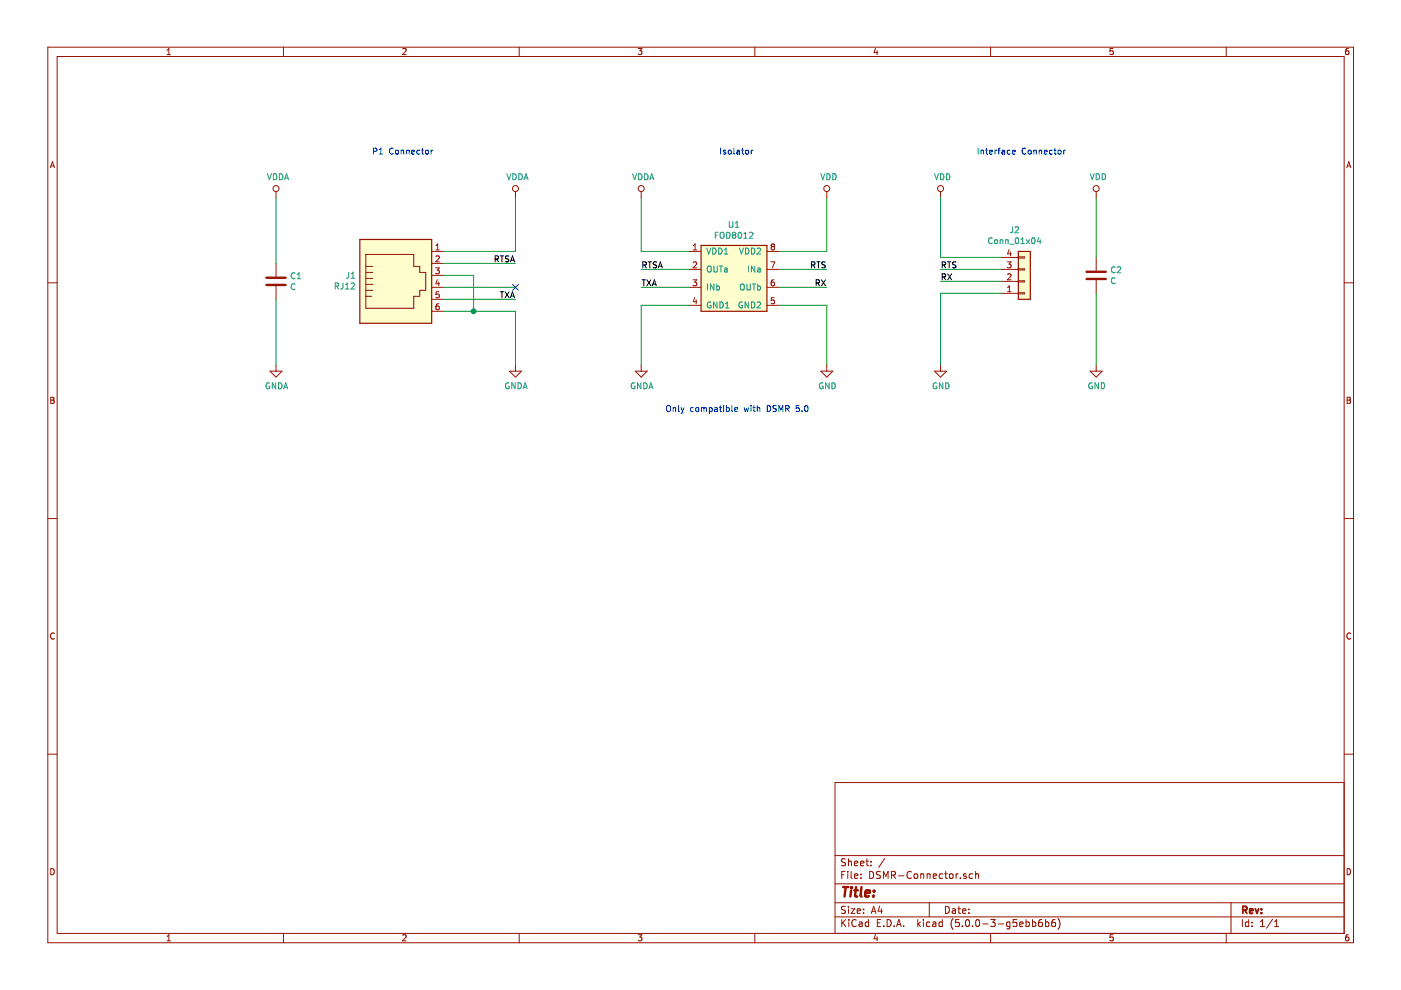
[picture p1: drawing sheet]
<svg xmlns="http://www.w3.org/2000/svg" width="297mm" height="210mm" viewBox="0 0 297 210" stroke-linecap="round" stroke-linejoin="round" font-family="sans-serif">
<g fill="#fffecd" stroke="#fffecd" stroke-width=".25">
<path d="M215.9 53.3h2.6v10.2h-2.6z" fill-rule="evenodd"/>
<path d="M76.3 50.8h15.2v17.7h-15.2z" fill-rule="evenodd"/>
<path d="M148.6 52h14v14h-14z" fill-rule="evenodd"/>
</g>
<g fill="none" stroke="#981200" stroke-width=".21">
<path d="M10.1 10h276.9v189.9h-276.9zM12.1 12h272.9v185.9h-272.9zM35.4 11.6h.8M35.4 10.6l.4-.3v1.3M60.1 10v2M85.4 10.4l.5-.1 .2 .3-.8 1h.8M110.1 10v2M135.3 10.3h.8l-.4 .5 .3 .1v.5l-.1 .2-.6-.2M160 10v2M185.6 10.2l-.3 .9h.8M186 10.7v.9M210 10v2"/>
<path d="M236 10.3h-.6l-.1 .6 .6-.1 .1 .6-.2 .2-.5-.2M260 10v2M285.9 10.3h-.4l-.2 .3v.7l.2 .3 .5-.2-.1-.6h-.4l-.2 .2M10.7 35.6l.4-1.3 .5 1.3M10.8 35.2h.6M285.5 35.6l.5-1.3 .4 1.3M285.6 35.2h.7M10.1 60h2M58.5 40.6v1.3M58.5 55.8v2.8M77.6 53.9h.1M77.6 56.5h1.2"/>
<path d="M77.6 53.9h10.1v2.6h1.3v1.3h1.3v3.8h-1.3v1.2h-1.3v2.6h-10.1zM77.6 57.8h1.2M77.6 59h1.2M78.8 56.5h.1M78.8 57.8h.1M78.8 59h.1M91.5 53.3h2.6M91.5 55.8h2.6M91.5 58.4h2.6M92.4 56.8h.7l-.4 .5 .4 .1v.4l-.2 .3-.5-.2M92.4 54.4l.5-.2 .2 .4-.7 .9h.7M92.4 53h.7"/>
<path d="M92.4 52.1l.4-.4v1.3M92.7 59.3l-.3 .9h.8M93 59.8v.8M109.3 40.6v1.3M135.9 40.6v1.3M146.1 57.1h2.5M146.1 53.3h2.5M146.9 59.3h.8l-.4 .5 .4 .1v.5l-.2 .2-.6-.1M147 55.6l.5-.1 .2 .4-.8 .9h.8M147 53h.7M147 52.1l.4-.4v1.3M162.6 57.1h2.5"/>
<path d="M162.6 53.3h2.5M163.4 55.5h.9l-.6 1.3M163.7 52.3l-.2 .2v.3l.2 .2 .4-.1 .1-.1v-.3l-.2-.2M163.7 52.3l-.2-.3 .2-.3h.3l.2 .3-.2 .3M163.7 52.3h.3M164.1 59.3h-.2a.79 .79 0 0 0-.2 1.3l.4-.1 .1-.4-.2-.3h-.3l-.2 .3M175.3 40.6v1.3M199.4 40.6v1.3M212.1 59.7h3.8M212.1 57.1h3.8M212.1 54.6h3.8M213.6 55.5h.8l-.5 .5 .4 .1 .1 .5-.3 .2-.5-.1"/>
<path d="M213.6 58.2l.5-.1 .3 .3-.8 .9h.8M213.9 52.9l-.3 .9h.8M214.2 53.4v.8M215.9 54.5h1.3v.2h-1.3zM215.9 57h1.3v.2h-1.3zM215.9 59.5h1.3v.3h-1.3zM232.4 40.6v1.3M232.4 54.6v2.8M232.4 59.4v2.8M285 60h2M57.3 78.7h2.5l-1.3 1.3zM58.5 60.7v2.8"/>
<path d="M58.5 77.4v1.3M77.6 62.8h.1M77.6 60.3h1.2M77.6 61.6h1.2M77.6 62.8h1.2M78.8 60.3h.1M78.8 61.6h.1M91.5 60.9h2.6M91.5 63.5h2.6M91.5 66h2.6M93 64.4h-.2a.79 .79 0 0 0-.1 1.3l.3-.1 .1-.5-.2-.2h-.2l-.3 .2M93.1 61.9h-.6l-.1 .6 .5-.2 .2 .3v.3l-.2 .2-.5-.1"/>
<path d="M108 78.7h2.6l-1.3 1.3zM109.3 77.4v1.3M134.7 78.7h2.5l-1.3 1.3zM135.9 77.4v1.3M146.1 60.9h2.5M146.1 64.7h2.5M147.3 63.1l-.3 .9h.8M147.6 63.6v.8M162.6 60.9h2.5M162.6 64.7h2.5M164.2 63.1h-.6l-.1 .6 .5-.1 .2 .3v.3l-.2 .2-.5-.1M174 78.7h2.6l-1.3 1.3z"/>
<path d="M175.3 77.4v1.3M198.1 78.7h2.6l-1.3 1.3zM199.4 77.4v1.3M212.1 62.2h3.8M213.6 61.9h.8M213.6 61l.4-.4v1.3M215.9 62.1h1.3v.2h-1.3zM231.1 78.7h2.6l-1.3 1.3zM232.4 77.4v1.3M10.8 84.2h.4l.3 .3-.3 .3 .3 .3-.2 .4h-.5zM10.8 84.8h.4M285.6 84.2h.5l.2 .3-.2 .3 .3 .3-.3 .4h-.5z"/>
<path d="M285.6 84.8h.5M10.1 109.9h2M285 109.9h2M11.5 134.3a.58 .58 0 0 0-.8 .5 .58 .58 0 0 0 .8 .6M286.4 134.3a.58 .58 0 0 0-.8 .5 .58 .58 0 0 0 .8 .6M10.1 159.9h2M285 159.9h2M285 165.9h-108v32M10.8 184.2a.65 .65 0 0 1 .7 .6 .65 .65 0 0 1-.7 .7zM35.4 198.5l.4-.3v1.3M35.4 199.5h.8M60.1 197.9v2"/>
<path d="M85.4 198.3l.5-.1 .2 .3-.8 1h.8M110.1 197.9v2M135.3 198.2h.8l-.4 .5 .3 .1v.6l-.1 .1-.6-.1M160 197.9v2M177 194.4h108M177 191.4h108M177 187.4h108M177 181.4h108M178.5 185.5h.5M178.5 195v1.5M178.7 195.6l.6 .9M179.2 184.8h-.7v1.5"/>
<path d="M179.2 192.2h-.5l-.3 .2 .1 .4 .7 .3v.4l-.2 .2-.6-.1M179.2 182.1h-.5l-.3 .2 .1 .4 .7 .3v.4l-.2 .2-.6-.1M179.3 195l-.8 .8M179.7 184.8v.1M179.7 185.3v1M179.9 182.1v1.5M179.9 192.2v.1M179.9 192.7v1M179.9 182.7l.2-.1h.3l.1 1M180 195v.1M180 195.5v1M180.4 192.7h.8l-.8 1h.8"/>
<path d="M180.4 184.8v1.3l.3 .2M181.2 185.8l.7-.2-.1-.3h-.4l-.2 .2v.7h.6M181.2 183.1l.7-.2-.1-.3h-.4l-.2 .2v.7h.6M181.5 195.1a.59 .59 0 0 0-.7 0 .59 .59 0 0 0-.2 .7 .56 .56 0 0 0 .3 .6 .56 .56 0 0 0 .6-.1M181.7 193.2l.8-.2-.1-.2-.5-.1-.2 .2 .1 .7h.6M182.2 195.5h.5l.1 1M182.5 183.1l.7-.2-.1-.3h-.4l-.2 .2v.7h.6M182.5 186.1v.2M182.5 185.3v.2M182.8 195.8l-.5 .1-.2 .2 .2 .4 .5-.1M183.1 193.5v.2M183.1 192.8v.1"/>
<path d="M183.6 182.6h.6M183.8 182.1v1.3l.4 .2M184.2 195.5h-.5l-.3 .2 .1 .6 .2 .2 .5-.1M184.2 195v1.5M184.4 184.8a.75 .75 0 0 1 .8 .7 .75 .75 0 0 1-.8 .8zM184.7 183.4v.2M184.7 182.6v.2M184.7 193.7l.5-1.5 .5 1.5M184.9 193.2h.7M185.6 198.1l-.3 .9h.8M186 198.6v.9M186 195.7h.5"/>
<path d="M186.5 192.1l-.3 1.1h.9M186.7 184.8h-.6l-.3 .2 .1 .3 .7 .4v.4l-.2 .2-.6-.1M186.7 195h-.7v1.5h.7M186.9 192.7v1M187.3 186.3v-1.5l.5 1 .5-1v1.5M187.4 196.3v.2M187.6 182l-1.3 1.9M188.1 195a.76 .76 0 0 1 .9 .7 .76 .76 0 0 1-.9 .8zM189 185.5h.7l.2-.2-.1-.4-.2-.1h-.6v1.5M189.4 185.5l.5 .8M189.6 196.3v.2M190.1 196.5l.5-1.5 .5 1.5"/>
<path d="M190.2 196h.7M190.5 185.7h1.1M191.6 196.3v.2M193.2 184.9a.59 .59 0 0 0-.7 0 .59 .59 0 0 0-.2 .7 .56 .56 0 0 0 .3 .6 .56 .56 0 0 0 .6-.1M193.9 185.4l.2-.1 .4 .1v.7l-.2 .2-.4-.2zM194.6 195v1.5M194.7 195.9l.4 .6M195.1 195.5l-.5 .5M195.2 185.4l.2-.1h.4l.1 1M195.2 185.3v1M195.8 195v.1M195.8 195.5v1"/>
<path d="M196.6 185.4l.2-.1h.4v1M196.6 185.3v1M197 191.4v3M197.2 195.5h-.5l-.3 .2 .1 .6 .2 .2 .5-.1M197.8 195.5h.5l.1 1M197.9 185.8l.7-.2-.1-.3h-.4l-.2 .2v.7h.6M198.4 195.8l-.7 .3 .2 .4 .5-.1M199.8 195.5h-.4l-.3 .2v.6l.3 .2 .4-.1M199.8 195v1.5M199.8 185.3h-.4l-.3 .2 .1 .6 .2 .2 .4-.1M200.3 185.3h.6M200.5 192.2a.75 .75 0 0 1 .8 .7 .75 .75 0 0 1-.8 .8z"/>
<path d="M200.5 184.8v1.3l.4 .2M201.3 185.4l.3-.1 .4 .1v.7l-.2 .2-.5-.2zM202 192.8h.5l.1 .9M202.1 194.8a1.71 1.71 0 0 0 0 2.2M202.6 193l-.5 .1-.2 .2 .2 .4 .5-.1M202.7 185.3v1M203.1 192.7h.6M203.1 185.3l-.4 .2M203.3 192.2v1.3l.4 .2M203.3 195h-.7v.7l.7-.1 .1 .2-.1 .5-.2 .2-.5-.2M203.6 186.1v.2M204.1 196.3v.2"/>
<path d="M204.1 193.2l.7-.2-.1-.2-.4-.1-.2 .2 .1 .7h.5M204.8 195.1l.3-.1a.81 .81 0 0 1 .5 .7 .81 .81 0 0 1-.5 .8l-.3-.2-.1-.4zM204.8 185.3h-.3l-.2 .2v.2l.5 .1v.4h-.5M205.4 193.5v.2M205.4 192.8v.1M206.2 196.3v.2M206.2 185.3h-.4l-.3 .2 .1 .6 .2 .2 .4-.1M206.8 184.8v1.5M206.8 185.4l.3-.1h.3l.1 1M207 195.1l.3-.1a.85 .85 0 0 1-.1 1.5l-.2-.2-.2-.4zM208.3 195.9h1.2M210 197.9v2"/>
<path d="M210 195h1l-.5 .5 .4 .2v.6l-.2 .2-.7-.2M211.6 195.9h1.2M214.1 195.5h-.4l-.3 .2 .1 .6 .2 .2 .4-.1M214.1 195.5v1.3l-.3 .2-.3-.1M215.6 195h-.8v.7l.7-.1 .1 .7-.3 .2-.5-.2M216.2 196l.7-.2-.1-.3h-.4l-.2 .2 .1 .7h.5M217.5 195.5h.5l.2 .2-.1 .7h-.6M217.5 195v1.5M218.9 195.5h.4l.3 .2-.1 .6-.2 .2-.4-.1M218.9 195v1.5M220.9 195h-.4a1.11 1.11 0 0 0-.2 1.4l.5 .1 .2-.2v-.5l-.2-.3-.5 .1-.1 .2M221.7 195.5h.4l.3 .2-.1 .7h-.6"/>
<path d="M221.7 195v1.5M223.7 195h-.5a1.16 1.16 0 0 0-.1 1.4l.4 .1 .3-.2v-.5l-.3-.3-.4 .1-.1 .2M224.3 194.8a1.71 1.71 0 0 1 0 2.2M236 198.2h-.6l-.1 .6 .6-.1 .1 .7-.2 .1-.5-.1M260 197.9v2M261 191.4v6.5M263.4 195v1.5M264.8 195.5h-.5l-.3 .2 .2 .7h.6M264.8 195v1.5M265.5 196.3v.2M265.5 195.5v.2M267.2 196.5h.9"/>
<path d="M267.2 195.4l.5-.4v1.5M269.8 194.9l-1.3 1.9M270.2 196.5h.9M270.2 195.4l.5-.4v1.5M285.6 184.2a.65 .65 0 0 1 .8 .6 .65 .65 0 0 1-.8 .7zM285.9 198.2h-.4l-.2 .3v.7l.2 .3 .5-.1-.1-.7h-.4l-.2 .2"/>
<circle cx="58.5" cy="40" r=".63"/>
<circle cx="109.3" cy="40" r=".63"/>
<circle cx="135.9" cy="40" r=".63"/>
<circle cx="175.3" cy="40" r=".63"/>
<circle cx="199.4" cy="40" r=".63"/>
<circle cx="232.4" cy="40" r=".63"/>
</g>
<path d="M76.3 50.8h15.2v17.7h-15.2zM148.6 52h14v14h-14zM215.9 53.3h2.6v10.2h-2.6z" fill="none" stroke="#981200" stroke-width=".25"/>
<g fill="none" stroke="#009596" stroke-width=".21">
<path d="M56.7 36.8l.4 1.3 .5-1.3M58 36.8a.64 .64 0 0 1 .7 .7 .64 .64 0 0 1-.7 .6zM59.2 36.8a.64 .64 0 0 1 .8 .7 .64 .64 0 0 1-.8 .6zM60.3 38.1l.5-1.3 .4 1.3M60.5 37.7h.6M107.5 36.8l.4 1.3 .4-1.3M108.7 36.8a.64 .64 0 0 1 .8 .7 .64 .64 0 0 1-.8 .6zM110 36.8a.64 .64 0 0 1 .7 .7 .64 .64 0 0 1-.7 .6zM111.1 38.1l.4-1.3 .5 1.3M111.2 37.7h.6M134.1 36.8l.5 1.3 .4-1.3M135.4 36.8a.64 .64 0 0 1 .7 .7 .64 .64 0 0 1-.7 .6z"/>
<path d="M136.7 36.8a.64 .64 0 0 1 .7 .7 .64 .64 0 0 1-.7 .6zM137.7 38.1l.5-1.3 .4 1.3M137.9 37.7h.6M174 36.8l.5 1.3 .4-1.3M175.3 36.8a.64 .64 0 0 1 .7 .7 .64 .64 0 0 1-.7 .6zM176.6 36.8a.64 .64 0 0 1 .7 .7 .64 .64 0 0 1-.7 .6zM198.1 36.8l.5 1.3 .4-1.3M199.4 36.8a.64 .64 0 0 1 .7 .7 .64 .64 0 0 1-.7 .6zM200.7 36.8a.64 .64 0 0 1 .7 .7 .64 .64 0 0 1-.7 .6zM231.1 36.8l.5 1.3 .4-1.3M232.4 36.8a.64 .64 0 0 1 .7 .7 .64 .64 0 0 1-.7 .6zM233.7 36.8a.64 .64 0 0 1 .7 .7 .64 .64 0 0 1-.7 .6z"/>
<path d="M62.5 58a.56 .56 0 0 0-.8 .5 .56 .56 0 0 0 .8 .5M63 59.1h.8M63 58.2l.4-.4v1.3M73.9 57.7v.9l-.1 .3-.4 .1M74.5 59h.7M74.5 58.1l.3-.4v1.3M149.8 52.6l.5 1.3 .4-1.3M150 56.6l.3-.2a.44 .44 0 0 1 .5 .4l-.1 .7-.4 .2-.3-.2zM151.1 52.6a.64 .64 0 0 1 .7 .6 .64 .64 0 0 1-.7 .7zM151.4 56.4v1l.2 .3 .4-.1 .1-.2v-1M151.7 49.9h.4M152.2 49.2h-.5v1.3"/>
<path d="M152.4 52.6a.64 .64 0 0 1 .7 .6 .64 .64 0 0 1-.7 .7zM152.5 56.4h.7M152.7 49.4l.3-.2a.44 .44 0 0 1 .5 .5v.6l-.5 .2-.3-.2zM152.9 56.4v1.3M153.6 53.9h.7M153.6 53l.3-.4v1.3M153.6 56.9h.5l.1 .8M154.1 49.2a.64 .64 0 0 1 .7 .7 .64 .64 0 0 1-.7 .6zM154.2 57.1l-.6 .3v.2h.6M154.6 46.9v1.1l.3 .2h.3l.2-.2v-1.1M155.5 49.8l-.2-.2 .2-.4 .5 .2v.3l-.3 .1M155.5 49.8l-.2 .2v.3l.2 .2h.4l.1-.2v-.4l-.3-.1"/>
<path d="M155.5 49.8h.2M155.9 48.2h.7M155.9 47.3l.4-.4v1.3M156.6 49.4l.2-.2a.67 .67 0 0 1 .4 .7 .67 .67 0 0 1-.4 .6l-.3-.5zM156.8 52.6l.4 1.3 .4-1.3M157.7 49.6l.4-.4v1.3M157.7 50.5h.7M158.1 52.6a.64 .64 0 0 1 .7 .6 .64 .64 0 0 1-.7 .7zM158.7 56.4v1.3M158.9 49.4l.5-.2 .2 .4-.8 .9h.8M159.3 52.6a.64 .64 0 0 1 .7 .6 .64 .64 0 0 1-.7 .7zM160 56.4v1.3l-.7-1.3v1.3"/>
<path d="M160.5 52.7l.5-.1 .3 .4-.8 .9h.8M160.6 56.9h.5l.1 .8M161.2 57.1l-.6 .3v.2h.6M210.4 50.5a.56 .56 0 0 0-.8 .1 .56 .56 0 0 0 0 .8l.4 .3 .4-.2M211 50.9l.3-.1 .2 .3-.1 .5-.5-.1zM212.1 50.9h.4l.1 .8M212.1 50.8v.9M213.2 50.9h.5l.1 .8M213.2 50.8v.9M214.1 51.8h.9M214.7 48.1v.9l-.2 .3h-.3M215.2 48.2l.5-.1 .3 .3-.8 .9h.8"/>
<path d="M215.4 50.5l.2-.1a.67 .67 0 0 1 .4 .6 .67 .67 0 0 1-.4 .7l-.3-.5zM216.5 51.7h.7M216.5 50.7l.3-.3v1.3M217.6 50.8l.7 .9M218.3 50.8l-.7 .9M218.8 50.5l.2-.1a.67 .67 0 0 1 .5 .6 .67 .67 0 0 1-.5 .7l-.3-.5zM220.2 50.3l-.3 .9h.8M220.5 50.8v.9M236.4 56.7a.56 .56 0 0 0-.8 .5 .56 .56 0 0 0 .8 .5M236.4 59a.56 .56 0 0 0-.8 .5 .56 .56 0 0 0 .8 .5M236.9 56.7l.5-.1 .2 .3-.7 .9h.7M62.5 60.3a.56 .56 0 0 0-.8 .5 .56 .56 0 0 0 .8 .5"/>
<path d="M71.1 60.7l.6-.1v-.5l-.6-.1v1.3M71.4 60.7l.4 .6M72.7 60v1.1l-.5 .2M73.2 61.3h.8M73.2 60.4l.4-.4v1.3M74.5 60.1l.4-.1 .3 .4-.8 .9h.8M150 60.2v1.3M150.7 64.1a.57 .57 0 0 0-.8 .6 .57 .57 0 0 0 .8 .5v-.4h-.2M151.4 60.2v1.3l-.8-1.3v1.3M152 60.2v1.3M152 60.7l.3-.1 .2 .3-.1 .5h-.4M152 64v1.3l-.7-1.3v1.3"/>
<path d="M152.6 64a.64 .64 0 0 1 .7 .7 .64 .64 0 0 1-.7 .6zM153.8 64.4l.4-.4v1.3M153.8 65.3h.8M157 60.4l.3-.2a.44 .44 0 0 1 .5 .4v.7l-.5 .2-.3-.2zM157.4 64.1a.57 .57 0 0 0-.7 .6 .57 .57 0 0 0 .7 .5v-.4h-.2M158.4 60.2v1.1l.2 .2 .4-.1 .1-.1v-1.1M158.7 64v1.3l-.7-1.3v1.3M159.3 64a.64 .64 0 0 1 .7 .7 .64 .64 0 0 1-.7 .6zM159.5 60.2h.7M159.9 60.2v1.3M160.5 64.1l.5-.1 .3 .4-.8 .9h.8M160.6 60.7l.4-.1 .3 .3-.2 .5h-.5"/>
<path d="M160.6 60.2v1.3M57.1 81.2a.57 .57 0 0 0-.7 .6 .57 .57 0 0 0 .8 .5v-.4h-.3M58.4 81.2v1.2l-.7-1.2v1.2M59.1 81.2a.64 .64 0 0 1 .7 .6 .64 .64 0 0 1-.7 .6zM60.1 82.4l.5-1.2 .4 1.2M60.3 82.1h.6M107.9 81.2a.57 .57 0 0 0-.8 .6 .57 .57 0 0 0 .8 .5v-.4h-.2M109.2 81.2v1.2l-.7-1.2v1.2M109.8 81.2a.64 .64 0 0 1 .8 .6 .64 .64 0 0 1-.8 .6zM110.9 82.4l.4-1.2 .5 1.2M111 82.1h.7M134.6 81.2a.57 .57 0 0 0-.8 .6 .57 .57 0 0 0 .8 .5v-.4h-.2"/>
<path d="M135.9 81.2v1.2l-.7-1.2v1.2M136.5 81.2a.64 .64 0 0 1 .7 .6 .64 .64 0 0 1-.7 .6zM137.6 82.4l.4-1.2 .4 1.2M137.7 82.1h.6M174.4 81.2a.59 .59 0 0 0-.7 .6 .59 .59 0 0 0 .7 .6l.1-.5h-.2M175.8 81.2v1.2l-.8-1.2v1.2M176.4 81.2a.64 .64 0 0 1 .7 .6 .64 .64 0 0 1-.7 .6zM198.5 81.2a.59 .59 0 0 0-.7 .6 .59 .59 0 0 0 .7 .6l.1-.5h-.2M199.9 81.2v1.2l-.7-1.2v1.2M200.5 81.2a.64 .64 0 0 1 .7 .6 .64 .64 0 0 1-.7 .6zM231.5 81.2a.59 .59 0 0 0-.7 .6 .59 .59 0 0 0 .7 .6l.1-.5h-.2M232.9 81.2v1.2l-.7-1.2v1.2"/>
<path d="M233.5 81.2a.64 .64 0 0 1 .7 .6 .64 .64 0 0 1-.7 .6z"/>
</g>
<g fill="none" stroke="#009300" stroke-width=".21">
<path d="M58.5 41.9v13.9M94.1 55.8h15.2M94.1 58.4h6.3v7.6M109.3 41.9v11.4h-15.2M135.9 41.9v11.4h10.2M135.9 57.1h10.2M165.1 57.1h10.2M175.3 41.9v11.4h-10.2M199.4 41.9v12.7h12.7M199.4 57.1h12.7M199.4 59.7h12.7M232.4 41.9v12.7"/>
<path d="M58.5 63.5v13.9M94.1 60.9h15.2M94.1 63.5h15.2M94.1 66h15.2v11.4M135.9 60.9h10.2M146.1 64.7h-10.2v12.7M165.1 60.9h10.2M165.1 64.7h10.2v12.7M212.1 62.2h-12.7v15.2M232.4 62.2v15.2"/>
</g>
<g fill="none" stroke="#000" stroke-width=".21">
<path d="M105 54.9h.6v-.5l-.6-.2v1.3M105.3 54.9l.4 .6M106.1 54.2h.7M106.4 54.2v1.3M107.9 54.3l-.5-.1-.2 .2 .1 .4 .5 .2 .1 .3-.3 .2h-.4M108.2 55.5l.5-1.3 .4 1.3M108.4 55.2h.6M136.1 59.3h.8M136.3 56.2l.7-.1v-.5l-.7-.1v1.3M136.5 59.3v1.3M136.6 56.2l.4 .6M137.2 59.3l.8 1.3"/>
<path d="M137.4 55.5h.7M137.8 55.5v1.3M138 59.3l-.8 1.3M139.2 55.6l-.5-.1-.1 .1v.5l.5 .2 .1 .3-.2 .2-.5-.1M139.6 56.8l.4-1.3 .4 1.3M139.7 56.4h.6M172.1 56.2l.6-.1v-.5l-.6-.1v1.3M172.4 56.2l.4 .6M173 60l.6-.1 .1-.4-.7-.2v1.3M173.2 55.5h.7M173.3 60l.4 .6M173.5 55.5v1.3"/>
<path d="M174.2 59.3l.8 1.3M175 55.6l-.5-.1-.3 .3 .2 .3 .5 .2v.4h-.7M175 59.3l-.8 1.3M199.8 56.2l.7-.1v-.5l-.7-.1v1.3M199.8 58.7l.7-.1v-.4l-.7-.1v1.2M200.1 56.2l.4 .6M200.1 58.7l.4 .6M200.9 55.5h.7M200.9 58.1l.9 1.2M201.2 55.5v1.3M201.8 58.1l-.9 1.2M202.7 55.6l-.5-.1-.2 .1 .1 .5 .5 .2 .1 .3-.3 .2-.4-.1"/>
<path d="M106.1 61.9h.7M106.4 61.9v1.2M107.1 61.9l.8 1.2M107.9 61.9l-.8 1.2M108.2 63.1l.5-1.2 .4 1.2M108.4 62.8h.6M138.3 60.6l.4-1.3 .4 1.3M138.4 60.2h.6"/>
</g>
<path d="M108.7 60.3l1.2 1.2M109.9 60.3l-1.2 1.2" fill="none" stroke="#011996" stroke-width=".21"/>
<g fill="none" stroke="#981200" stroke-width=".51">
<path d="M56.5 58.9h4.1M230.4 59.1h4M230.4 57.6h4M56.5 60.4h4.1M178.7 188.1h1.2M179.3 188.1l-.2 2M180.5 188.8l-.2 1.3M180.5 188.1v.2M180.5 188.1l.2 .1-.2 .1M181.1 188.8h.8M181.5 188.1l-.2 1.7 .1 .2 .3 .1M182.7 188.1l-.2 1.7 .2 .3"/>
<path d="M183.4 189.4l1-.2v-.4h-.6l-.3 .2v1h.7M185.2 189.9v.2M185.3 188.8l.1 .1-.1 .1M185.3 188.8v.2"/>
</g>
<g fill="none" stroke="#0327cd" stroke-width=".21">
<path d="M79.2 32.1l.7-.1v-.5l-.7-.1v1.3M80.4 31.8l.4-.4v1.3M80.4 32.7h.7M83.4 31.5a.58 .58 0 0 0-.8 .5 .58 .58 0 0 0 .7 .6l.1-.1M83.9 32l.2-.2 .4 .2-.1 .6-.5-.1zM85 32l.5-.1 .1 .8M85 31.8v.9M86.2 32l.5-.1v.8M86.2 31.8v.9M87.3 32.2l.6-.1-.1-.2-.3-.1-.2 .2 .1 .6h.4M89 31.9l-.4-.1-.2 .3 .1 .5h.5M89.3 31.8h.5"/>
<path d="M89.5 31.4v1.1l.3 .2M90.3 31.9l.5 .1-.1 .6-.4-.1zM91.4 31.8v.9M91.8 31.8l-.4 .3M152.8 31.4v1.3M153.8 31.9l-.3-.1-.1 .2v.2l.4 .1v.3h-.4M154.5 31.9l.3-.1 .3 .3-.2 .5-.3 .1-.2-.3zM155.6 31.4v1.1l.2 .2M156.3 31.9h.4l.1 .8M156.8 32.1l-.6 .3 .1 .2h.5M157.2 31.8h.5M157.4 31.4v1.1l.3 .2"/>
<path d="M158.2 31.9l.3-.1 .2 .3-.1 .5-.5-.1zM159.3 31.8v.9M159.6 31.8l-.3 .3M207.4 31.4v1.3M208 32l.5-.1 .1 .8M208 31.8v.9M209 31.8h.4M209.1 31.4v1.1l.3 .2M209.8 32.2l.6-.1v-.2l-.4-.1-.2 .2 .1 .6h.5M211 31.8v.9M211.3 31.8l-.3 .3M211.6 31.8h.5"/>
<path d="M212.1 31.4l-.4 .2v1.1M212.5 31.9h.4l.1 .8M213 32.1l-.6 .3 .1 .2h.5M214.2 31.9l-.4-.1-.2 .3 .1 .5h.5M214.6 32.2l.7-.1-.1-.2-.4-.1-.2 .2 .1 .6h.5M217.5 31.5a.56 .56 0 0 0-.8 .5 .56 .56 0 0 0 .8 .5M218 32l.5-.1v.7l-.5-.1zM219.2 32l.5-.1v.8M219.2 31.8v.9M220.3 32l.5-.1 .1 .8M220.3 31.8v.9M221.4 32.2l.6-.1v-.2l-.4-.1-.2 .2 .1 .6h.5"/>
<path d="M223.1 31.9l-.4-.1-.2 .3 .1 .5h.5M223.5 31.8h.5M223.7 31.4v1.1l.3 .2M224.4 32l.5-.1v.7l-.5-.1zM225.5 31.8v.9M225.9 31.8l-.4 .3M141.4 86.2l.2-.2a.44 .44 0 0 1 .6 .4l-.1 .7-.5 .2-.2-.2zM142.7 86.4v.9M142.7 86.5h.5l.1 .8M143.9 86v1.1l.1 .2M144.4 86.4l.3 .9M144.7 87.3l-.3 .4"/>
<path d="M145 86.4l-.3 .9M147 86.5l-.3-.1-.3 .2 .1 .6h.5M147.5 86.5l.2-.1 .4 .1-.1 .7-.5-.1zM148.7 86.5l.4-.1 .1 .2M148.7 86.4v.9M149.2 86.6l.2-.2 .3 .1 .1 .8M149.2 86.6v.7M150.4 86.5l.3-.1 .3 .2-.1 .6h-.5M150.4 86.4v1.3M151.5 86.5h.5l.1 .8M152.1 86.7l-.6 .2v.3h.6M152.5 86.4h.5"/>
<path d="M152.7 86v1.1l.3 .2M153.4 86v.1M153.4 86.4v.9M154 86.5l.4-.1 .2 .2-.1 .6h-.5M154 86v1.3M155.2 86v1.1l.1 .2M155.8 86.8l.6-.1-.1-.2-.3-.1-.2 .2v.6h.5M157.8 86.4l.2 .9 .3-.7 .2 .7 .2-.9M159.2 86v.1M159.2 86.4v.9M159.6 86.4h.5M159.8 86v1.1l.3 .2"/>
<path d="M160.5 86.5h.5l.1 .8M160.5 86v1.3M162.7 86a.64 .64 0 0 1 .7 .6 .64 .64 0 0 1-.7 .7zM164.6 86.1l-.5-.1-.2 .1 .1 .4 .5 .2 .1 .3-.2 .3-.5-.1M165.1 87.3v-1.3l.5 .9 .4-.9v1.3M166.6 86.6h.6l.1-.2-.1-.3-.6-.1v1.3M166.9 86.6l.4 .7M169.4 86h-.6v.6l.5-.1 .2 .2v.3l-.2 .3-.5-.2M170 87.1v.2M170.7 86.1l.2-.1a.67 .67 0 0 1 .4 .6 .67 .67 0 0 1-.4 .7l-.3-.5z"/>
</g>
<circle cx="100.4" cy="66" r=".51" fill="#009300" stroke="#009300" stroke-width=".21"/>
<path d="M263.5 193l.7-.1 .2-.2-.1-.4-.2-.1h-.6v1.5M263.9 193l.5 .7M265 193.2l.7-.2-.1-.2-.4-.1-.2 .2v.7h.6M266.2 192.7l.3 1 .4-1M267.4 193.5v.2M267.4 192.8v.1" fill="none" stroke="#981200" stroke-width=".38"/>
</svg>
